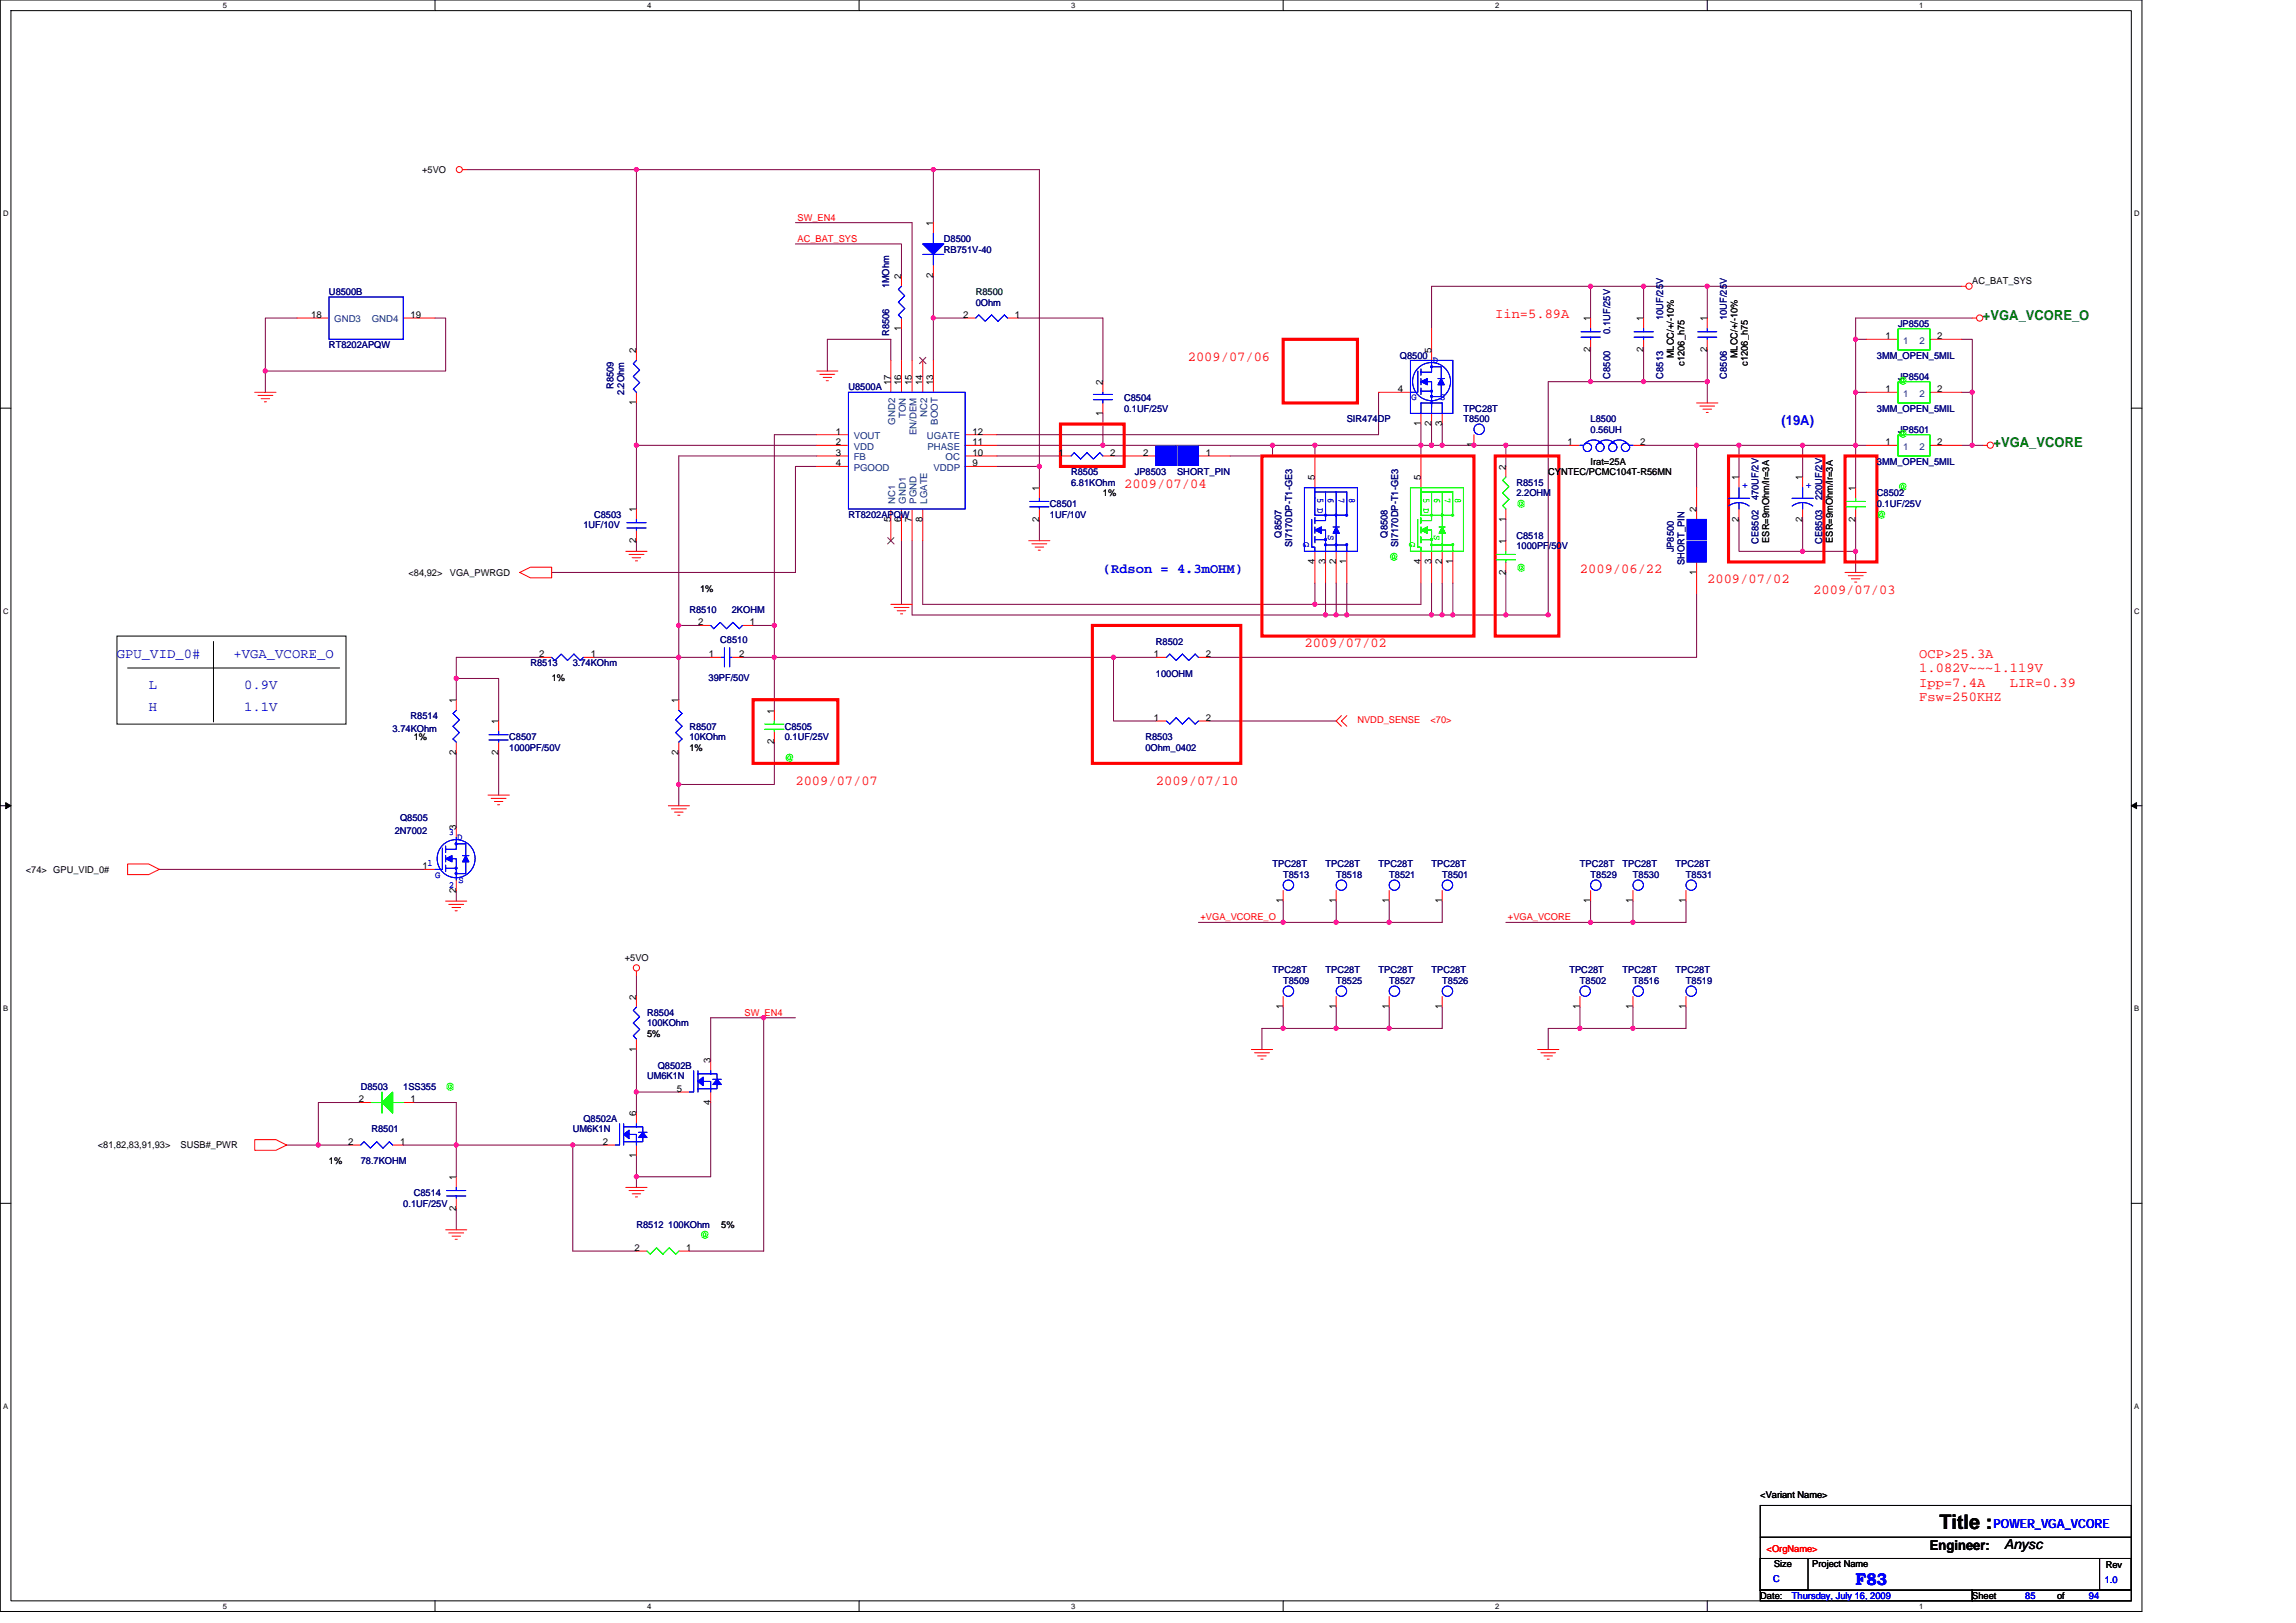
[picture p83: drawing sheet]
<svg xmlns="http://www.w3.org/2000/svg" width="297mm" height="210mm" viewBox="0 0 297 210" stroke-linecap="round" stroke-linejoin="round" font-family="sans-serif">
<defs><g id="words">
<text font-size="2.6" x="250.9" y="197.9">Title :</text>
<text font-size="2.2" fill="#00f" x="240.1" y="205">F83</text>
<g font-size="1.8" fill="#f00">
<text x="193.4" y="41.2">Iin=5.89A</text>
<text x="153.7" y="46.7">2009/07/06</text>
<text x="145.4" y="63.1">2009/07/04</text>
<text x="204.4" y="74.1">2009/06/22</text>
<text x="220.9" y="75.5">2009/07/02</text>
<text x="234.6" y="76.8">2009/07/03</text>
<text x="168.8" y="83.7">2009/07/02</text>
<text x="248.3" y="85.1">OCP&gt;25.3A</text>
<text x="248.3" y="87">1.082V~~~1.119V</text>
<text x="248.3" y="88.8">Ipp=7.4A</text>
<text x="260" y="88.8">LIR=0.39</text>
<text x="248.3" y="90.7">Fsw=250KHZ</text>
<text x="102.9" y="101.5">2009/07/07</text>
<text x="149.5" y="101.5">2009/07/10</text>
</g>
<g font-size="1.8" fill="#008000">
<text x="256.5" y="41.4">+VGA_VCORE_O</text>
<text x="257.9" y="57.9">+VGA_VCORE</text>
</g>
<g font-size="1.8" fill="#00f">
<text x="230.5" y="55">(19A)</text>
<text x="142.7" y="74.2">(Rdson = 4.3mOHM)</text>
<text x="15.1" y="85.1">GPU_VID_0#</text>
<text x="19.2" y="89.2">L</text>
<text x="30.2" y="85.1">+VGA_VCORE_O</text>
<text x="31.6" y="89.2">0.9V</text>
<text x="19.2" y="91.9">H</text>
<text x="31.6" y="91.9">1.1V</text>
</g>
<g font-size="1.8">
<text x="249.7" y="200.5">Engineer:</text>
<text x="259.3" y="200.5">Anysc</text>
</g>
<text font-size="1.6" fill="#00f" x="257.9" y="197.7">POWER_VGA_VCORE</text>
<g font-size="1.2">
<text x="54.6" y="22.4">+5VO</text>
<text x="120.7" y="29.2" transform="rotate(-90 120.7 29.2)">1</text>
<text x="120.7" y="35.9" transform="rotate(-90 120.7 35.9)">2</text>
<text x="40.3" y="41.1">18</text>
<text x="53.1" y="41.1">19</text>
<text x="116.6" y="36.1" transform="rotate(-90 116.6 36.1)">2</text>
<text x="124.6" y="41.1">2</text>
<text x="131.3" y="41.1">1</text>
<text x="205.8" y="41.6" transform="rotate(-90 205.8 41.6)">1</text>
<text x="212.6" y="41.6" transform="rotate(-90 212.6 41.6)">1</text>
<text x="220.8" y="41.6" transform="rotate(-90 220.8 41.6)">1</text>
<text x="255.2" y="36.8">AC_BAT_SYS</text>
<text x="82.3" y="45.7" transform="rotate(-90 82.3 45.7)">2</text>
<text x="116.6" y="42.8" transform="rotate(-90 116.6 42.8)">1</text>
<text x="185.2" y="45.7" transform="rotate(-90 185.2 45.7)">5</text>
<text x="205.8" y="45.6" transform="rotate(-90 205.8 45.6)">2</text>
<text x="212.6" y="45.6" transform="rotate(-90 212.6 45.6)">2</text>
<text x="216.5" y="46.4" transform="rotate(-90 216.5 46.4)">MLCC/+/-10%</text>
<text x="217.9" y="47.3" transform="rotate(-90 217.9 47.3)">c1206_h75</text>
<text x="220.8" y="45.6" transform="rotate(-90 220.8 45.6)">2</text>
<text x="224.8" y="46.4" transform="rotate(-90 224.8 46.4)">MLCC/+/-10%</text>
<text x="226.1" y="47.3" transform="rotate(-90 226.1 47.3)">c1206_h75</text>
<text x="243.9" y="43.9">1</text>
<text x="250.6" y="43.9">2</text>
<text x="82.3" y="52.4" transform="rotate(-90 82.3 52.4)">1</text>
<text x="115.2" y="49.8" transform="rotate(-90 115.2 49.8)">17</text>
<text x="116.6" y="49.8" transform="rotate(-90 116.6 49.8)">16</text>
<text x="118" y="49.8" transform="rotate(-90 118 49.8)">15</text>
<text x="119.4" y="49.8" transform="rotate(-90 119.4 49.8)">14</text>
<text x="120.7" y="49.8" transform="rotate(-90 120.7 49.8)">13</text>
<text x="142.7" y="53.8" transform="rotate(-90 142.7 53.8)">1</text>
<text x="142.7" y="49.8" transform="rotate(-90 142.7 49.8)">2</text>
<text x="180.8" y="50.7">4</text>
<text x="243.9" y="50.7">1</text>
<text x="250.6" y="50.7">2</text>
<text x="108.1" y="56.2">1</text>
<text x="108.1" y="57.6">2</text>
<text x="108.1" y="59">3</text>
<text x="125.8" y="56.2">12</text>
<text x="125.8" y="59">10</text>
<text x="125.8" y="57.6">11</text>
<text x="136.9" y="59">1</text>
<text x="143.6" y="59">2</text>
<text x="147.9" y="59">2</text>
<text x="156" y="59">1</text>
<text x="183.8" y="55.1" transform="rotate(-90 183.8 55.1)">1</text>
<text x="185.2" y="55.1" transform="rotate(-90 185.2 55.1)">2</text>
<text x="186.6" y="55.1" transform="rotate(-90 186.6 55.1)">3</text>
<text x="190.7" y="57.9" transform="rotate(-90 190.7 57.9)">1</text>
<text x="202.8" y="57.6">1</text>
<text x="212.2" y="57.6">2</text>
<text x="243.9" y="57.6">1</text>
<text x="250.6" y="57.6">2</text>
<text x="108.1" y="60.3">4</text>
<text x="125.8" y="60.3">9</text>
<text x="134.4" y="63.5" transform="rotate(-90 134.4 63.5)">1</text>
<text x="142.7" y="64.2">1%</text>
<text x="170.1" y="62.1" transform="rotate(-90 170.1 62.1)">5</text>
<text x="183.8" y="62.1" transform="rotate(-90 183.8 62.1)">5</text>
<text x="194.8" y="60.8" transform="rotate(-90 194.8 60.8)">2</text>
<text x="200.3" y="61.5">CYNTEC/PCMC104T-R56MN</text>
<text x="205.8" y="60.1">Irat=25A</text>
<text x="225" y="62.1" transform="rotate(-90 225 62.1)">1</text>
<text x="233.2" y="62.1" transform="rotate(-90 233.2 62.1)">1</text>
<text x="240" y="63.5" transform="rotate(-90 240 63.5)">1</text>
<text x="82.3" y="70.2" transform="rotate(-90 82.3 70.2)">2</text>
<text x="82.3" y="66.3" transform="rotate(-90 82.3 66.3)">1</text>
<text x="115.2" y="67.5" transform="rotate(-90 115.2 67.5)">5</text>
<text x="116.6" y="67.5" transform="rotate(-90 116.6 67.5)">6</text>
<text x="118" y="67.5" transform="rotate(-90 118 67.5)">7</text>
<text x="119.4" y="67.5" transform="rotate(-90 119.4 67.5)">8</text>
<text x="134.4" y="67.5" transform="rotate(-90 134.4 67.5)">2</text>
<text x="194.8" y="70.4" transform="rotate(-90 194.8 70.4)">1</text>
<text x="194.8" y="67.5" transform="rotate(-90 194.8 67.5)">1</text>
<text x="219.5" y="66.3" transform="rotate(-90 219.5 66.3)">2</text>
<text x="225" y="67.5" transform="rotate(-90 225 67.5)">2</text>
<text x="228.9" y="70.2" transform="rotate(-90 228.9 70.2)">ESR=9mOhm/Ir=3A</text>
<text x="233.2" y="67.5" transform="rotate(-90 233.2 67.5)">2</text>
<text x="237.1" y="70.2" transform="rotate(-90 237.1 70.2)">ESR=9mOhm/Ir=3A</text>
<text x="240" y="67.5" transform="rotate(-90 240 67.5)">2</text>
<text x="52.8" y="74.5">&lt;84,92&gt;</text>
<text x="58.2" y="74.5">VGA_PWRGD</text>
<text x="90.6" y="76.6">1%</text>
<text x="170.1" y="73" transform="rotate(-90 170.1 73)">4</text>
<text x="171.5" y="73" transform="rotate(-90 171.5 73)">3</text>
<text x="172.8" y="73" transform="rotate(-90 172.8 73)">2</text>
<text x="174.2" y="73" transform="rotate(-90 174.2 73)">1</text>
<text x="183.8" y="73" transform="rotate(-90 183.8 73)">4</text>
<text x="185.2" y="73" transform="rotate(-90 185.2 73)">3</text>
<text x="186.6" y="73" transform="rotate(-90 186.6 73)">2</text>
<text x="187.9" y="73" transform="rotate(-90 187.9 73)">1</text>
<text x="194.8" y="74.4" transform="rotate(-90 194.8 74.4)">2</text>
<text x="219.5" y="74.4" transform="rotate(-90 219.5 74.4)">1</text>
<text x="90.3" y="80.9">2</text>
<text x="97" y="80.9">1</text>
<text x="69.7" y="85">2</text>
<text x="71.4" y="88.1">1%</text>
<text x="76.4" y="85">1</text>
<text x="91.7" y="85">1</text>
<text x="95.6" y="85">2</text>
<text x="149.3" y="85">1</text>
<text x="156" y="85">2</text>
<text x="53.5" y="95.8">1%</text>
<text x="59" y="91" transform="rotate(-90 59 91)">1</text>
<text x="64.5" y="93.7" transform="rotate(-90 64.5 93.7)">1</text>
<text x="87.8" y="91" transform="rotate(-90 87.8 91)">1</text>
<text x="100.2" y="92.3" transform="rotate(-90 100.2 92.3)">1</text>
<text x="149.3" y="93.3">1</text>
<text x="156" y="93.3">2</text>
<text x="59" y="97.7" transform="rotate(-90 59 97.7)">2</text>
<text x="64.5" y="97.7" transform="rotate(-90 64.5 97.7)">2</text>
<text x="87.8" y="97.7" transform="rotate(-90 87.8 97.7)">2</text>
<text x="89.2" y="97.1">1%</text>
<text x="100.2" y="96.3" transform="rotate(-90 100.2 96.3)">2</text>
<text x="59" y="107.4" transform="rotate(-90 59 107.4)">3</text>
<text x="3.3" y="112.9">&lt;74&gt; GPU_VID_0#</text>
<text x="54.6" y="112.5">1</text>
<text x="59" y="115.5" transform="rotate(-90 59 115.5)">2</text>
<text x="166" y="116.9" transform="rotate(-90 166 116.9)">1</text>
<text x="172.8" y="116.9" transform="rotate(-90 172.8 116.9)">1</text>
<text x="179.7" y="116.9" transform="rotate(-90 179.7 116.9)">1</text>
<text x="186.6" y="116.9" transform="rotate(-90 186.6 116.9)">1</text>
<text x="205.8" y="116.9" transform="rotate(-90 205.8 116.9)">1</text>
<text x="211.2" y="116.9" transform="rotate(-90 211.2 116.9)">1</text>
<text x="218.1" y="116.9" transform="rotate(-90 218.1 116.9)">1</text>
<text x="80.8" y="124.3">+5VO</text>
<text x="82.3" y="129.3" transform="rotate(-90 82.3 129.3)">2</text>
<text x="166" y="130.6" transform="rotate(-90 166 130.6)">1</text>
<text x="172.8" y="130.6" transform="rotate(-90 172.8 130.6)">1</text>
<text x="179.7" y="130.6" transform="rotate(-90 179.7 130.6)">1</text>
<text x="186.6" y="130.6" transform="rotate(-90 186.6 130.6)">1</text>
<text x="204.4" y="130.6" transform="rotate(-90 204.4 130.6)">1</text>
<text x="211.2" y="130.6" transform="rotate(-90 211.2 130.6)">1</text>
<text x="218.1" y="130.6" transform="rotate(-90 218.1 130.6)">1</text>
<text x="82.3" y="136.1" transform="rotate(-90 82.3 136.1)">1</text>
<text x="83.7" y="134.2">5%</text>
<text x="91.9" y="137.6" transform="rotate(-90 91.9 137.6)">3</text>
<text x="46.4" y="142.6">2</text>
<text x="53.1" y="142.6">1</text>
<text x="87.6" y="141.3">5</text>
<text x="91.9" y="142.9" transform="rotate(-90 91.9 142.9)">4</text>
<text x="12.7" y="148.6">&lt;81,82,83,91,93&gt;</text>
<text x="23.4" y="148.6">SUSB#_PWR</text>
<text x="45" y="148.1">2</text>
<text x="51.7" y="148.1">1</text>
<text x="78" y="148.1">2</text>
<text x="82.3" y="149.8" transform="rotate(-90 82.3 149.8)">1</text>
<text x="82.3" y="144.4" transform="rotate(-90 82.3 144.4)">6</text>
<text x="42.6" y="150.6">1%</text>
<text x="59" y="152.7" transform="rotate(-90 59 152.7)">1</text>
<text x="59" y="156.7" transform="rotate(-90 59 156.7)">2</text>
<text x="82.1" y="161.8">2</text>
<text x="88.8" y="161.8">1</text>
<text x="93.3" y="158.9">5%</text>
<text x="227.7" y="193.8">&lt;Variant Name&gt;</text>
<text x="229.5" y="202.8">Size</text>
<text x="234.5" y="202.8">Project Name</text>
<text x="272.4" y="202.9">Rev</text>
<text x="227.7" y="206.9">Date:</text>
<text x="255.2" y="206.9">Sheet</text>
<text x="266.1" y="206.9">of</text>
</g>
<g font-size="1.2" fill="#f00">
<text x="103.2" y="28.5">SW_EN4</text>
<text x="103.2" y="31.3">AC_BAT_SYS</text>
<text x="175.6" y="93.6">NVDD_SENSE</text>
<text x="185.1" y="93.6">&lt;70&gt;</text>
<text x="155.3" y="119.1">+VGA_VCORE_O</text>
<text x="195.1" y="119.1">+VGA_VCORE</text>
<text x="96.3" y="131.4">SW_EN4</text>
<text x="228.6" y="200.8">&lt;OrgName&gt;</text>
</g>
<g font-size="1.2" fill="#000080">
<text x="122.1" y="31.3">D8500</text>
<text x="122.1" y="32.7">RB751V-40</text>
<text x="42.6" y="38.2">U8500B</text>
<text x="115" y="37.3" transform="rotate(-90 115 37.3)">1MOhm</text>
<text x="126.2" y="39.5">0Ohm</text>
<text x="215.2" y="41.4" transform="rotate(-90 215.2 41.4)">10UF/25V</text>
<text x="223.4" y="41.4" transform="rotate(-90 223.4 41.4)">10UF/25V</text>
<text x="42.6" y="45">RT8202APQW</text>
<text x="115" y="43.5" transform="rotate(-90 115 43.5)">R8506</text>
<text x="181.1" y="46.4">Q8500</text>
<text x="208.3" y="43.2" transform="rotate(-90 208.3 43.2)">0.1UF/25V</text>
<text x="242.8" y="46.4">3MM_OPEN_5MIL</text>
<text x="245.6" y="42.3">JP8505</text>
<text x="79.4" y="50.3" transform="rotate(-90 79.4 50.3)">R8509</text>
<text x="80.7" y="51.2" transform="rotate(-90 80.7 51.2)">2.2Ohm</text>
<text x="109.8" y="50.5">U8500A</text>
<text x="145.4" y="51.9">C8504</text>
<text x="145.4" y="53.3">0.1UF/25V</text>
<text x="189.3" y="53.3">TPC28T</text>
<text x="208.3" y="49" transform="rotate(-90 208.3 49)">C8500</text>
<text x="215.2" y="49" transform="rotate(-90 215.2 49)">C8513</text>
<text x="223.4" y="49" transform="rotate(-90 223.4 49)">C8506</text>
<text x="242.8" y="53.3">3MM_OPEN_5MIL</text>
<text x="245.6" y="49.1">JP8504</text>
<text x="174.2" y="54.6">SIR474DP</text>
<text x="189.3" y="54.6">T8500</text>
<text x="205.8" y="54.6">L8500</text>
<text x="205.8" y="56">0.56UH</text>
<text x="245.6" y="56">JP8501</text>
<text x="135.8" y="65.6">C8501</text>
<text x="138.6" y="61.5">R8505</text>
<text x="138.6" y="62.8">6.81KOhm</text>
<text x="146.8" y="61.5">JP8503</text>
<text x="152.3" y="61.5">SHORT_PIN</text>
<text x="196.2" y="62.8">R8515</text>
<text x="196.2" y="64.2">2.2OHM</text>
<text x="227.5" y="64.8" transform="rotate(-90 227.5 64.8)">470UF/2V</text>
<text x="235.7" y="64.8" transform="rotate(-90 235.7 64.8)">220UF/2V</text>
<text x="242.8" y="60.1">3MM_OPEN_5MIL</text>
<text x="242.8" y="64.2">C8502</text>
<text x="242.8" y="65.6">0.1UF/25V</text>
<text x="75.5" y="68.3">1UF/10V</text>
<text x="76.9" y="67">C8503</text>
<text x="109.8" y="67">RT8202APQW</text>
<text x="135.8" y="67">1UF/10V</text>
<text x="165.8" y="69.6" transform="rotate(-90 165.8 69.6)">Q8507</text>
<text x="167.1" y="70.8" transform="rotate(-90 167.1 70.8)">SI7170DP-T1-GE3</text>
<text x="179.5" y="69.6" transform="rotate(-90 179.5 69.6)">Q8508</text>
<text x="180.9" y="70.8" transform="rotate(-90 180.9 70.8)">SI7170DP-T1-GE3</text>
<text x="196.2" y="69.7">C8518</text>
<text x="196.2" y="71.1">1000PF/50V</text>
<text x="216.5" y="71.5" transform="rotate(-90 216.5 71.5)">JP8500</text>
<text x="227.5" y="70.4" transform="rotate(-90 227.5 70.4)">CE8502</text>
<text x="235.7" y="70.4" transform="rotate(-90 235.7 70.4)">CE8503</text>
<text x="217.9" y="73.1" transform="rotate(-90 217.9 73.1)">SHORT_PIN</text>
<text x="89.2" y="79.3">R8510</text>
<text x="93.2" y="83.1">C8510</text>
<text x="94.7" y="79.3">2KOHM</text>
<text x="149.5" y="83.4">R8502</text>
<text x="68.6" y="86.2">R8513</text>
<text x="74.1" y="86.2">3.74KOhm</text>
<text x="91.7" y="88.1">39PF/50V</text>
<text x="149.5" y="87.5">100OHM</text>
<text x="50.8" y="94.7">3.74KOhm</text>
<text x="53.1" y="93">R8514</text>
<text x="65.9" y="95.8">C8507</text>
<text x="89.2" y="94.4">R8507</text>
<text x="89.2" y="95.8">10KOhm</text>
<text x="101.5" y="94.4">C8505</text>
<text x="101.5" y="95.8">0.1UF/25V</text>
<text x="148.2" y="95.8">R8503</text>
<text x="65.9" y="97.1">1000PF/50V</text>
<text x="148.2" y="97.1">0Ohm_0402</text>
<text x="51.1" y="107.8">2N7002</text>
<text x="51.7" y="106.2">Q8505</text>
<text x="164.6" y="112.2">TPC28T</text>
<text x="166" y="113.6">T8513</text>
<text x="171.5" y="112.2">TPC28T</text>
<text x="172.9" y="113.6">T8518</text>
<text x="178.3" y="112.2">TPC28T</text>
<text x="179.7" y="113.6">T8521</text>
<text x="185.2" y="112.2">TPC28T</text>
<text x="186.6" y="113.6">T8501</text>
<text x="204.4" y="112.2">TPC28T</text>
<text x="205.8" y="113.6">T8529</text>
<text x="209.9" y="112.2">TPC28T</text>
<text x="211.3" y="113.6">T8530</text>
<text x="216.8" y="112.2">TPC28T</text>
<text x="218.1" y="113.6">T8531</text>
<text x="164.6" y="125.9">TPC28T</text>
<text x="171.5" y="125.9">TPC28T</text>
<text x="178.3" y="125.9">TPC28T</text>
<text x="185.2" y="125.9">TPC28T</text>
<text x="203" y="125.9">TPC28T</text>
<text x="209.9" y="125.9">TPC28T</text>
<text x="216.8" y="125.9">TPC28T</text>
<text x="83.7" y="131.4">R8504</text>
<text x="166" y="127.3">T8509</text>
<text x="172.9" y="127.3">T8525</text>
<text x="179.7" y="127.3">T8527</text>
<text x="186.6" y="127.3">T8526</text>
<text x="204.4" y="127.3">T8502</text>
<text x="211.3" y="127.3">T8516</text>
<text x="218.1" y="127.3">T8519</text>
<text x="83.7" y="132.8">100KOhm</text>
<text x="46.7" y="141">D8503</text>
<text x="52.2" y="141">1SS355</text>
<text x="83.7" y="139.7">UM6K1N</text>
<text x="85.1" y="138.3">Q8502B</text>
<text x="48" y="146.5">R8501</text>
<text x="74.1" y="146.5">UM6K1N</text>
<text x="75.5" y="145.1">Q8502A</text>
<text x="46.7" y="150.6">78.7KOHM</text>
<text x="53.5" y="154.7">C8514</text>
<text x="52.2" y="156.1">0.1UF/25V</text>
<text x="82.3" y="158.9">R8512 100KOhm</text>
</g>
<g font-size="1.2" fill="#004080">
<text x="43.2" y="41.7">GND3</text>
<text x="48.1" y="41.7">GND4</text>
<text x="246.2" y="44.5">1</text>
<text x="248.3" y="44.5">2</text>
<text x="119.9" y="54" transform="rotate(-90 119.9 54)">NC2</text>
<text x="246.2" y="51.3">1</text>
<text x="248.3" y="51.3">2</text>
<text x="110.4" y="56.8">VOUT</text>
<text x="110.4" y="58.2">VDD</text>
<text x="110.4" y="59.6">FB</text>
<text x="115.8" y="54.9" transform="rotate(-90 115.8 54.9)">GND2</text>
<text x="117.2" y="54.1" transform="rotate(-90 117.2 54.1)">TON</text>
<text x="118.6" y="56.3" transform="rotate(-90 118.6 56.3)">EN/DEM</text>
<text x="119.9" y="56.8">UGATE</text>
<text x="120" y="58.2">PHASE</text>
<text x="121.3" y="55" transform="rotate(-90 121.3 55)">BOOT</text>
<text x="122.3" y="59.6">OC</text>
<text x="246.2" y="58.2">1</text>
<text x="248.3" y="58.2">2</text>
<text x="110.4" y="60.9">PGOOD</text>
<text x="115.8" y="65.2" transform="rotate(-90 115.8 65.2)">NC1</text>
<text x="117.2" y="65.2" transform="rotate(-90 117.2 65.2)">GND1</text>
<text x="118.6" y="65.2" transform="rotate(-90 118.6 65.2)">PGND</text>
<text x="119.9" y="65.2" transform="rotate(-90 119.9 65.2)">LGATE</text>
<text x="120.8" y="60.9">VDDP</text>
</g>
<text font-size="1.2" fill="#004040" x="126.2" y="38.2">R8500</text>
<g font-size="1.2" fill="#00f">
<text x="185.4" y="46.9">D</text>
<text x="182.6" y="51.7">G</text>
<text x="186.3" y="51.7">S</text>
<text x="170.4" y="64.5" transform="rotate(90 170.4 64.5)">5 D</text>
<text x="171.8" y="64.5" transform="rotate(90 171.8 64.5)">6</text>
<text x="173.2" y="64.5" transform="rotate(90 173.2 64.5)">7</text>
<text x="174.6" y="64.5" transform="rotate(90 174.6 64.5)">8</text>
<text x="225.4" y="63.1">+</text>
<text x="233.6" y="63.1">+</text>
<text x="168.7" y="70.1" transform="rotate(90 168.7 70.1)">G</text>
<text x="171.8" y="69.3" transform="rotate(90 171.8 69.3)">S</text>
<text x="58.1" y="108">3</text>
<text x="55.3" y="112.1">1</text>
<text x="56.3" y="113.6">G</text>
<text x="59.2" y="108.6">D</text>
<text x="58.1" y="114.8">2</text>
<text x="59.3" y="114.3">S</text>
<text x="229.4" y="204.7">C</text>
<text x="231.8" y="206.9">Thursday, July 16, 2009</text>
<text x="262" y="206.9">85</text>
<text x="270.3" y="206.9">94</text>
<text x="272.3" y="204.8">1.0</text>
</g>
<g font-size="1.2" fill="#0f0">
<text x="245.6" y="49.7">@</text>
<text x="245.6" y="56.5">@</text>
<text x="184.1" y="64.5" transform="rotate(90 184.1 64.5)">5 D</text>
<text x="185.5" y="64.5" transform="rotate(90 185.5 64.5)">6</text>
<text x="186.9" y="64.5" transform="rotate(90 186.9 64.5)">7</text>
<text x="188.3" y="64.5" transform="rotate(90 188.3 64.5)">8</text>
<text x="196.2" y="65.6">@</text>
<text x="245.6" y="63.4">@</text>
<text x="182.4" y="70.1" transform="rotate(90 182.4 70.1)">G</text>
<text x="185.5" y="69.3" transform="rotate(90 185.5 69.3)">S</text>
<text x="242.8" y="67">@</text>
<text x="179.7" y="72.5">@</text>
<text x="196.2" y="73.8">@</text>
<text x="101.5" y="98.5">@</text>
<text x="57.7" y="141">@</text>
<text x="90.6" y="160.2">@</text>
</g>
<g font-size="1">
<text x="28.8" y="1">5</text>
<text x="83.7" y="1">4</text>
<text x="138.6" y="1">3</text>
<text x="193.4" y="1">2</text>
<text x="248.3" y="1">1</text>
<text x=".4" y="28">D</text>
<text x="276.1" y="28">D</text>
<text x=".4" y="79.4">C</text>
<text x="276.1" y="79.4">C</text>
<text x=".4" y="130.9">B</text>
<text x="276.1" y="130.9">B</text>
<text x=".4" y="182.3">A</text>
<text x="276.1" y="182.3">A</text>
<text x="28.8" y="208.2">5</text>
<text x="83.7" y="208.2">4</text>
<text x="138.6" y="208.2">3</text>
<text x="193.4" y="208.2">2</text>
<text x="248.3" y="208.2">1</text>
</g>
</g></defs>
<path d="M0 0h277.1v208.5h-277.1zM1.4 1.4h274.3v205.7h-274.3z" fill="none" stroke="#000" stroke-width=".13"/>
<g fill="#fff">
<path d="M28.8 .1h.6v1.1h-.6z"/>
<path d="M28.8 207.3h.6v1.1h-.6z"/>
</g>
<path d="M56.3 0v1.4M56.3 207.1v1.4" fill="none" stroke="#000" stroke-width=".13"/>
<g fill="#fff">
<path d="M83.7 .1h.6v1.1h-.6z"/>
<path d="M83.7 207.3h.6v1.1h-.6z"/>
</g>
<path d="M111.1 0v1.4M111.1 207.1v1.4" fill="none" stroke="#000" stroke-width=".13"/>
<g fill="#fff">
<path d="M138.6 .1h.5v1.1h-.5z"/>
<path d="M138.6 207.3h.5v1.1h-.5z"/>
</g>
<path d="M166 0v1.4M166 207.1v1.4" fill="none" stroke="#000" stroke-width=".13"/>
<g fill="#fff">
<path d="M193.4 .1h.6v1.1h-.6z"/>
<path d="M193.4 207.3h.6v1.1h-.6z"/>
</g>
<path d="M220.9 0v1.4M220.9 207.1v1.4" fill="none" stroke="#000" stroke-width=".13"/>
<g fill="#fff">
<path d="M248.3 .1h.6v1.1h-.6z"/>
<path d="M248.3 207.3h.6v1.1h-.6z"/>
<path d="M.4 27.1h.7v1.1h-.7z"/>
<path d="M276.1 27.1h.7v1.1h-.7z"/>
<path d="M.4 78.5h.7v1.1h-.7z"/>
<path d="M276.1 78.5h.7v1.1h-.7z"/>
</g>
<path d="M0 52.8h1.4M275.7 52.8h1.4" fill="none" stroke="#000" stroke-width=".13"/>
<g fill="#fff">
<path d="M.4 130h.7v1.1h-.7z"/>
<path d="M276.1 130h.7v1.1h-.7z"/>
</g>
<path d="M0 104.2h1.4M275.7 104.2h1.4" fill="none" stroke="#000" stroke-width=".13"/>
<path d="M.7 103.8l.7 .4-.7 .4zM275.7 104.2l.7-.4v.8z" fill="#000" stroke="#000" stroke-width=".13"/>
<g fill="#fff">
<path d="M.4 181.4h.7v1.1h-.7z"/>
<path d="M276.1 181.4h.7v1.1h-.7z"/>
</g>
<path d="M15.1 82.3h29.7v11.4h-29.7zM16.5 86.4h27.4M27.6 83v10.4M0 155.7h1.4M275.7 155.7h1.4M227.7 194.8h48v10.9h-48zM227.7 198.9h48M227.7 201.6h6.2v4.1h-6.2zM227.7 205.7h27.5v1.4h-27.5zM234 201.6h37.6M255.2 205.7h20.5v1.4h-20.5zM271.6 201.6h4.1v4.1h-4.1z" fill="none" stroke="#000" stroke-width=".13"/>
<g fill="none" stroke="#800040" stroke-width=".13">
<path d="M60.4 21.9h21.9M82.3 21.9h38.5M82.3 21.9v23.4M102.9 31.6h13.7v4.1M102.9 28.8h15.1v17.8M120.8 35.7v5.4h4.1M120.8 21.9v6.9M120.8 21.9h13.7v38.4M205.8 37h-20.6v5.5M205.8 37v4.1M205.8 37h6.8v4.1M212.6 37h8.3v4.1"/>
<path d="M220.9 37h32.9M34.3 48v2.8M38.5 41.1h-4.2v6.9M56.3 41.1h1.4v6.9h-23.4M82.3 57.6h23.4M82.3 52.1v5.5M82.3 57.6v8.2M105.7 56.2h-5.5v24.7M105.7 59h-17.9v21.9M115.2 46.6v-2.7h-8.2v4.1M116.6 42.5v4.1M120.8 41.1v5.5"/>
<path d="M129 57.6h13.7M129 59h8.2M131.7 41.1h11v8.3M142.7 57.6h21.9v1.4h-5.5M142.7 53.5v4.1M144.1 59h1.3M164.6 57.6h5.5M170.1 57.6v1.4M170.1 57.6h13.7M178.3 50.8v5.4h-49.3M183.8 57.6h1.4M183.8 54.9v2.7"/>
<path d="M183.8 57.6v1.4M185.2 54.9v2.7M185.2 57.6h1.4M186.6 54.9v2.7M186.6 57.6h8.2M194.8 57.6h8.2M194.8 57.6v2.7M205.8 49.4h-5.5v30.2h-5.5M205.8 45.3v4.1M205.8 49.4h6.8M212.6 49.4h8.3M212.6 45.3v4.1"/>
<path d="M212.6 57.6h6.9M219.5 57.6h5.5M219.5 57.6v5.5M220.9 49.4v2.7M220.9 45.3v4.1M225 57.6v4.1M225 57.6h8.2M233.2 57.6h6.9M233.2 57.6v4.1M240.1 57.6v5.5M240.1 43.9v6.9M240.1 50.8v6.8"/>
<path d="M240.1 57.6h1.3M240.1 50.8h1.3M240.1 43.9h1.3M253.8 43.9h1.4v6.9M253.8 57.6h1.4M253.8 50.8h1.4M255.2 57.6h1.3M255.2 50.8v6.8M255.2 41.1h-15.1v2.8M82.3 70v1.3M105.7 60.3h-2.8v13.8h-31.5M116.6 70v8.2"/>
<path d="M118 70v9.6h53.5M119.4 70v8.2h50.7M129 60.3h5.5M134.5 60.3v2.8M134.5 67.2v2.8M170.1 75.4v2.8M171.5 79.6h1.4M171.5 75.4v4.2M172.9 79.6h1.3M172.9 75.4v4.2M174.2 79.6h11M174.2 75.4v4.2"/>
<path d="M183.8 75.4v2.8h-13.7M185.2 75.4v4.2M185.2 79.6h1.4M186.6 75.4v4.2M186.6 79.6h1.4M188 79.6h6.8M188 75.4v4.2M194.8 74.1v5.5M194.8 67.2v2.8M219.5 76.8v8.2h-63.1M225 67.2v4.1h8.2M233.2 67.2v4.1"/>
<path d="M233.2 71.3h6.9M240.1 67.2v4.1M240.1 71.3v2.8M59 97.4v9.6M59 87.8h5.5v5.5M59 87.8v2.7M64.5 97.4v5.5M70 85h-11v2.8M76.9 85h10.9v5.5M87.8 97.4v4.1M87.8 80.9v4.1h4.1M87.8 80.9h2.8"/>
<path d="M96.1 85h4.1M97.4 80.9h2.8M100.2 80.9v4.1M100.2 85h43.9v8.3h5.4M100.2 85v6.9M100.2 96v5.5h-12.4M144.1 85h5.4M156.4 93.3h16.5M20.6 112.5h34.3M59 115.2v1.4M87.8 101.5v2.7M155 119.3h11"/>
<path d="M166 116.6v2.7M166 119.3h6.9M172.9 116.6v2.7M172.9 119.3h6.8M179.7 116.6v2.7M186.6 116.6v2.7h-6.9M194.8 119.3h11M205.8 116.6v2.7M205.8 119.3h5.5M211.3 116.6v2.7M218.1 116.6v2.7h-6.8M82.3 135.8v5.5"/>
<path d="M82.3 126.2v2.7M98.8 131.7h-6.9v5.5M98.8 131.7h4.1M98.8 131.7v30.2h-9.6M166 130.3v2.8M166 133.1h6.9M166 133.1h-2.7v2.7M172.9 130.3v2.8M172.9 133.1h6.8M179.7 130.3v2.8M186.6 130.3v2.8h-6.9M204.4 133.1h-4.1v2.7"/>
<path d="M204.4 130.3v2.8M204.4 133.1h6.9M211.3 130.3v2.8M218.1 130.3v2.8h-6.8M37.1 148.1h4.1M41.2 148.1h4.1M46.7 142.6h-5.5v5.5M52.2 148.1h6.8M53.5 142.6h5.5v5.5M59 148.1v4.2M59 156.4v2.7M59 148.1h15.1"/>
<path d="M74.1 148.1h4.1M74.1 148.1v13.8h8.2M82.3 141.3h5.5M82.3 141.3v2.7M82.3 152.3v1.3M82.3 149.5v2.8M91.9 142.6v9.7h-9.6"/>
</g>
<g fill="#f0f" stroke="#f0f" stroke-width=".13">
<circle cx="179.7" cy="119.3" r=".27"/>
<circle cx="166" cy="119.3" r=".27"/>
<circle cx="179.7" cy="133" r=".27"/>
<circle cx="166" cy="133" r=".27"/>
<circle cx="211.2" cy="133" r=".27"/>
<circle cx="120.7" cy="41.1" r=".27"/>
<circle cx="185.2" cy="57.6" r=".27"/>
<circle cx="183.8" cy="57.6" r=".27"/>
<circle cx="212.6" cy="49.4" r=".27"/>
<circle cx="205.8" cy="37" r=".27"/>
<circle cx="59" cy="148.1" r=".27"/>
<circle cx="120.7" cy="21.9" r=".27"/>
<circle cx="82.3" cy="21.9" r=".27"/>
<circle cx="240.1" cy="71.3" r=".27"/>
<circle cx="200.3" cy="79.6" r=".27"/>
<circle cx="212.6" cy="37" r=".27"/>
<circle cx="74.1" cy="148.1" r=".27"/>
<circle cx="225" cy="57.6" r=".27"/>
<circle cx="205.8" cy="49.4" r=".27"/>
<circle cx="233.2" cy="57.6" r=".27"/>
<circle cx="240.1" cy="57.6" r=".27"/>
<circle cx="255.1" cy="57.6" r=".27"/>
<circle cx="255.1" cy="50.7" r=".27"/>
<circle cx="240.1" cy="50.7" r=".27"/>
<circle cx="220.9" cy="37" r=".27"/>
<circle cx="220.9" cy="49.4" r=".27"/>
<circle cx="134.5" cy="60.3" r=".27"/>
<circle cx="82.3" cy="57.6" r=".27"/>
<circle cx="87.8" cy="80.9" r=".27"/>
<circle cx="82.3" cy="141.3" r=".27"/>
<circle cx="82.3" cy="152.2" r=".27"/>
<circle cx="172.9" cy="119.3" r=".27"/>
<circle cx="204.4" cy="133" r=".27"/>
<circle cx="172.9" cy="133" r=".27"/>
<circle cx="233.2" cy="71.3" r=".27"/>
<circle cx="240.1" cy="43.9" r=".27"/>
<circle cx="87.8" cy="85" r=".27"/>
<circle cx="98.8" cy="131.7" r=".27"/>
<circle cx="205.8" cy="119.3" r=".27"/>
<circle cx="211.2" cy="119.3" r=".27"/>
<circle cx="186.6" cy="57.6" r=".27"/>
<circle cx="41.2" cy="148.1" r=".27"/>
<circle cx="194.8" cy="57.6" r=".27"/>
<circle cx="100.2" cy="80.9" r=".27"/>
<circle cx="170.1" cy="78.2" r=".27"/>
<circle cx="100.2" cy="85" r=".27"/>
<circle cx="87.8" cy="101.5" r=".27"/>
<circle cx="194.8" cy="79.6" r=".27"/>
<circle cx="59" cy="87.8" r=".27"/>
<circle cx="34.3" cy="48" r=".27"/>
<circle cx="190.7" cy="57.6" r=".27"/>
<circle cx="164.6" cy="57.6" r=".27"/>
<circle cx="142.7" cy="57.6" r=".27"/>
<circle cx="170.1" cy="57.6" r=".27"/>
<circle cx="172.9" cy="79.6" r=".27"/>
<circle cx="171.5" cy="79.6" r=".27"/>
<circle cx="174.2" cy="79.6" r=".27"/>
<circle cx="186.6" cy="79.6" r=".27"/>
<circle cx="185.2" cy="79.6" r=".27"/>
<circle cx="187.9" cy="79.6" r=".27"/>
<circle cx="219.5" cy="57.6" r=".27"/>
<circle cx="144" cy="85" r=".27"/>
</g>
<g fill="none" stroke="#f00" stroke-width=".13">
<path d="M59.8 21.9h.6M116.6 35.7v1.3M120.8 28.8v1.4M120.8 34.3v1.4M253.8 37h.5M33 50.8h2.7M33.4 51.2h1.9M33.8 51.6h1.1M34.2 52h.3M38.5 41.1h4.1M52.2 41.1h4.1M82.3 45.3v1.3"/>
<path d="M82.3 50.8v1.3M105.7 56.2h4.1M105.7 57.6h4.1M105.7 59h4.1M105.7 48h2.7M106.1 48.4h1.9M106.5 48.8h1.1M106.9 49.3h.3M115.2 46.6v4.2M116.6 41.1v1.4M116.6 46.6v4.2M118 46.6v4.2"/>
<path d="M119.4 46.6v4.2M120.8 46.6v4.2M124.9 41.1h1.3M124.9 56.2h4.1M124.9 57.6h4.1M124.9 59h4.1M130.3 41.1h1.4M137.2 59h1.4M142.7 59h1.4M142.7 49.4v1.4M142.7 52.1v1.4M145.4 59h4.1"/>
<path d="M155 59h4.1M170.1 59v4.1M178.3 50.8h4.2M183.8 53.5v1.4M183.8 59v4.1M185.2 42.5v4.1M185.2 53.5v1.4M186.6 53.5v1.4M190.7 56.2v1.4M203 57.6h1.4M205.8 41.1v1.4M205.8 43.9v1.4"/>
<path d="M211.3 57.6h1.3M212.6 41.1v1.4M212.6 43.9v1.4M219.5 52.1h2.7M219.9 52.5h1.9M220.3 52.9h1.1M220.7 53.4h.3M220.9 41.1v1.4M220.9 43.9v1.4M241.4 57.6h4.2M241.4 50.8h4.2M241.4 43.9h4.2"/>
<path d="M249.7 57.6h4.1M249.7 50.8h4.1M249.7 43.9h4.1M255.2 41.1h.5M256.5 57.6h.6M67.2 74.1l1.4-.7h2.8v1.4h-2.8zM81 71.3h2.7M81.4 71.7h1.9M81.8 72.2h1.1M82.2 72.6h.3M82.3 65.8v1.4M82.3 68.6v1.4"/>
<path d="M105.7 60.3h4.1M115.2 65.8v4.2M115.2 78.2h2.8M115.7 78.6h1.9M116.1 79h1.1M116.5 79.4h.3M116.6 65.8v4.2M118 65.8v4.2M119.4 65.8v4.2M124.9 60.3h4.1M133.1 70h2.7M133.5 70.4h1.9"/>
<path d="M133.9 70.8h1.1M134.3 71.2h.3M134.5 63.1v1.4M134.5 65.8v1.4M170.1 71.3v4.1M171.5 71.3v4.1M172.9 71.3v4.1M174.2 71.3v4.1M183.8 71.3v4.1M185.2 71.3v4.1M186.6 71.3v4.1M188 71.3v4.1"/>
<path d="M194.8 60.3v1.4M194.8 65.8v1.4M194.8 70v1.3M194.8 72.7v1.4M219.5 63.1v4.1M219.5 72.7v4.1M225 61.7v1.4M225 65.8v1.4M233.2 61.7v1.4M233.2 65.8v1.4M238.7 74.1h2.7M239.1 74.5h1.9"/>
<path d="M239.5 74.9h1.1M239.9 75.3h.3M240.1 63.1v1.4M240.1 65.8v1.4M59 90.5v1.4M59 96v1.4M64.5 93.3v1.3M64.5 96v1.4M70 85h1.4M75.5 85h1.4M87.8 90.5v1.4M87.8 96v1.4"/>
<path d="M90.6 80.9h1.3M91.9 85h1.4M94.7 85h1.4M96.1 80.9h1.3M100.2 91.9v1.4M100.2 94.6v1.4M149.5 85h1.4M149.5 93.3h1.4M155 85h1.4M155 93.3h1.4M173.5 92.6l-.6 .7 .6 .7M174.2 92.6l-.7 .7 .7 .7"/>
<path d="M16.5 111.8h2.7l1.4 .7-1.4 .7h-2.7zM54.9 112.5h1.4M57.7 116.6h2.7M58.1 117h1.9M58.5 117.4h1.1M58.9 117.8h.3M59 107v1.4M59 113.9v1.3M63.1 102.9h2.8M63.5 103.3h2M64 103.7h1.1M64.4 104.1h.2"/>
<path d="M86.5 104.2h2.7M86.9 104.6h1.9M87.3 105.1h1.1M87.7 105.5h.3M166 115.2v1.4M172.9 115.2v1.4M179.7 115.2v1.4M186.6 115.2v1.4M205.8 115.2v1.4M211.3 115.2v1.4M218.1 115.2v1.4M82.3 128.9v1.4"/>
<path d="M82.3 134.4v1.4M82.3 125.6v.6M91.9 137.2v1.3M161.9 135.8h2.7M162.3 136.2h1.9M162.7 136.6h1.1M163.1 137h.3M166 128.9v1.4M172.9 128.9v1.4M179.7 128.9v1.4M186.6 128.9v1.4M198.9 135.8h2.8"/>
<path d="M199.3 136.2h1.9M199.7 136.6h1.1M200.2 137h.2M204.4 128.9v1.4M211.3 128.9v1.4M218.1 128.9v1.4M33 147.4h2.7l1.4 .7-1.4 .7h-2.7zM45.3 148.1h1.4M46.7 142.6h1.3M50.8 148.1h1.4M52.2 142.6h1.3M57.7 159.1h2.7"/>
<path d="M58.1 159.5h1.9M58.5 159.9h1.1M59 152.3v1.3M59 155v1.4M78.2 148.1h1.4M81 153.6h2.7M81.4 154h1.9M81.8 154.5h1.1M82.2 154.9h.3M82.3 144v1.4M82.3 148.1v1.4M87.8 141.3h1.4"/>
<path d="M91.9 141.3v1.3M58.9 160.3h.3M82.3 161.9h1.4M87.8 161.9h1.4"/>
<circle cx="59.4" cy="21.9" r=".39"/>
<circle cx="254.7" cy="37" r=".4"/>
<circle cx="256.1" cy="41.1" r=".4"/>
<circle cx="257.5" cy="57.6" r=".4"/>
<circle cx="82.3" cy="125.2" r=".4"/>
</g>
<path d="M137.2 54.9h8.2v5.4h-8.2zM163.3 59h27.4v23.3h-27.4zM166 43.9h9.6v8.2h-9.6zM193.4 59h8.3v23.3h-8.3zM223.6 59h12.4v13.7h-12.4zM238.7 59h4.1v13.7h-4.1zM97.4 90.5h11v8.3h-11zM141.3 80.9h19.2v17.9h-19.2z" fill="none" stroke="#f00" stroke-width=".4"/>
<g fill="none" stroke="#00f" stroke-width=".13">
<path d="M42.6 38.4h9.6v5.5h-9.6zM116.6 37l-.4 .4 .8 .9-.8 .8 .8 .8-.8 .8 .4 .4M119.4 32.9h2.7M120.8 30.2v1.4M120.8 32.9v1.4M82.3 46.6l-.4 .5 .9 .8-.9 .8 .9 .8-.9 .8 .4 .5M109.8 50.8h15.1v15h-15.1zM130.3 41.1l-.4-.4-.8 .9-.8-.9-.8 .9-.9-.9-.4 .4M138.6 59l.4-.4 .8 .8 .8-.8 .9 .8 .8-.8 .4 .4M141.5 51.7h2.4M141.5 51h2.4M142.7 51.7v.4"/>
<path d="M142.7 50.8v.2M182.5 46.6h5.5v6.9h-5.5zM183.4 48v2.8h-.9M183.8 49v.8M183.8 47.7v.9M183.8 50.2v.8M183.8 50.6h1.4v1.5M183.8 49.4h1.4v1.2M185.2 51.9v.8M185.2 52.1h-1.4v1.4M185.2 52.1h1.4v1.4M185.2 52.1v1.4"/>
<path d="M185.2 46.6v1.6h-1.4M185.2 47.5h1.3v3.8h-1.3M186 49h.9M204.4 57.6h.4M204.6 42.9h2.4M204.6 43.6h2.4M205.8 42.5v.4M205.8 43.6v.3M207.4 57.5a1.52 1.52 0 0 0-2.4 0M209 57.5a1.52 1.52 0 0 0-2.4 0M210.6 57.5a1.52 1.52 0 0 0-2.3 0M210.7 57.6h.6"/>
<path d="M211.4 42.9h2.5M211.4 43.6h2.5M212.6 42.5v.4M212.6 43.6v.3M219.6 42.9h2.5M219.6 43.6h2.5M220.9 42.5v.4M220.9 43.6v.3M81.1 67.6h2.5M81.1 68.3h2.5M82.3 67.2v.4M82.3 68.3v.3"/>
<path d="M133.2 64.9h2.5M133.2 65.6h2.5M134.5 64.5v.4M134.5 65.6v.2M168.8 63.1h6.8v8.2h-6.8zM169.7 67.2v3.6h.4v.5M170.1 63.1v3.6h1.4M170.1 63.6h4.1v3.1h-1.3M170.1 66.9v.9M170.1 68.6h1.4v1.2M170.1 69.4v.8M170.1 68.2v.8"/>
<path d="M170.1 69.8h1.4M170.9 68.2v.8M171.5 66.7h1.4M171.5 69.8v1.5M171.5 66.7v.7h-1.4M171.5 70.5h1.4M171.5 63.6v3.1M172.5 68.2h.8M172.9 66.7v3.8M172.9 70.5v.8M172.9 70.5h1.3M172.9 63.6v3.1"/>
<path d="M174.2 70.4v.9M223.6 64.5h2.8M225 65v.8M225 63.1v1.4M226.3 65.5a2.14 2.14 0 0 0-1.4-.5h.1a2.14 2.14 0 0 0-1.4 .5M231.8 64.5h2.8M233.2 65v.8M233.2 63.1v1.4M234.5 65.5a2.14 2.14 0 0 0-1.3-.5 2.15 2.15 0 0 0-1.3 .5M59 91.9l-.4 .4 .8 .8-.8 .9 .8 .8-.8 .8 .4 .4M63.3 95.1h2.4M63.3 95.7h2.4"/>
<path d="M64.5 94.6v.5M64.5 95.7v.3M71.4 85l.4 .4 .8-.8 .8 .8 .8-.8 .9 .8 .4-.4M87.8 91.9l.4 .4-.8 .8 .8 .9-.8 .8 .8 .8-.4 .4M91.9 80.9l.4 .4 .9-.8 .8 .8 .8-.8 .8 .8 .5-.4M93.3 85h.4M93.7 83.8v2.5M94.4 83.8v2.5M94.4 85h.3M150.9 85l.4-.4 .9 .8 .8-.8 .8 .8 .8-.8 .4 .4M150.9 93.3l.4 .4 .9-.8 .8 .8 .8-.8 .8 .8 .4-.4M57.2 109.7v2.8h-.9"/>
<path d="M57.7 110.7v.8M57.7 109.5v.8M57.7 111.9v.9M57.7 112.3h1.3v1.6M57.7 111.1h1.3v1.2M59 109.2h1.3v3.8h-1.3M59 108.4v1.5h-1.3M59.8 110.7h.9M82.3 130.3l-.4 .4 .9 .9-.9 .8 .9 .8-.9 .8 .4 .4M89.7 138.5v2.8h-.5M90.3 138.5v2.8M90.3 138.9h1.6"/>
<path d="M91 139.9h.9v1.4M91.9 138.5v.4M91.9 138.9h.9v.7M92.2 139.6h1.1M46.7 148.1l.4-.4 .8 .8 .8-.8 .8 .8 .9-.8 .4 .4M57.8 154h2.5M57.8 154.7h2.5M59 153.6v.4M59 154.7v.3M80.2 145.4v2.7h-.6M80.7 145.4v2.7M80.7 145.8h1.6"/>
<path d="M81.4 146.8h.9v1.3M82.3 145.4v.4M82.3 145.8h.9v.7M82.6 146.5h1.1M83.2 147.2v.5h-2.5M92.8 140.3v.6h-2.5"/>
<circle cx="185.2" cy="49.4" r="2.46"/>
<circle cx="191.4" cy="55.5" r=".68"/>
<circle cx="205.4" cy="57.9" r=".54"/>
<circle cx="207" cy="57.9" r=".53"/>
<circle cx="208.6" cy="57.9" r=".54"/>
<circle cx="210.3" cy="57.9" r=".54"/>
<circle cx="59" cy="111.1" r="2.46"/>
<circle cx="166.7" cy="114.5" r=".67"/>
<circle cx="173.5" cy="114.5" r=".67"/>
<circle cx="180.4" cy="114.5" r=".67"/>
<circle cx="187.3" cy="114.5" r=".67"/>
<circle cx="206.5" cy="114.5" r=".67"/>
<circle cx="211.9" cy="114.5" r=".67"/>
<circle cx="218.8" cy="114.5" r=".67"/>
<circle cx="166.7" cy="128.2" r=".67"/>
<circle cx="173.5" cy="128.2" r=".67"/>
<circle cx="180.4" cy="128.2" r=".67"/>
<circle cx="187.3" cy="128.2" r=".67"/>
<circle cx="205.1" cy="128.2" r=".67"/>
<circle cx="211.9" cy="128.2" r=".67"/>
<circle cx="218.8" cy="128.2" r=".67"/>
</g>
<g fill="none" stroke="#0f0" stroke-width=".13">
<path d="M245.6 56.2h4.1v2.8h-4.1zM245.6 49.4h4.1v2.7h-4.1zM245.6 42.5h4.1v2.8h-4.1zM182.5 63.1h6.8v8.2h-6.8zM183.4 67.2v3.6h.4v.5M183.8 69.4v.8M183.8 68.2v.8M183.8 69.8h1.4M183.8 66.9v.9M183.8 68.6h1.4v1.2M183.8 63.1v3.6h1.4M183.8 63.6h4.2v3.1h-1.4"/>
<path d="M184.7 68.2v.8M185.2 66.7v.7h-1.4M185.2 70.5h1.4M185.2 66.7h1.4M185.2 69.8v1.5M185.2 63.6v3.1M186.2 68.2h.8M186.6 66.7v3.8M186.6 70.5v.8M186.6 70.5h1.4M186.6 63.6v3.1M188 70.4v.9"/>
<path d="M193.6 71.7h2.4M193.6 72.4h2.4M194.8 61.7l-.4 .4 .8 .9-.8 .8 .8 .8-.8 .8 .4 .4M194.8 71.3v.4M194.8 72.4v.3M238.8 64.9h2.5M238.8 65.6h2.5M240.1 64.5v.4M240.1 65.6v.2M98.9 93.7h2.5M98.9 94.4h2.5M100.2 93.3v.4"/>
<path d="M100.2 94.4v.2M48 142.6h1.4M49.4 141.3v2.7M50.8 142.6h1.4M87.8 161.9l-.4 .4-.8-.9-.8 .9-.9-.9-.8 .9-.4-.4"/>
</g>
<g fill="#00f" stroke="#00f" stroke-width=".13">
<path d="M80.7 146.8l.7-.6v1.1z" fill-rule="evenodd"/>
<path d="M83.2 146.5l.5 .7h-1.1z" fill-rule="evenodd"/>
<path d="M80.7 146.8l.7-.6v1.1z" fill-rule="evenodd"/>
<path d="M83.2 146.5l.5 .7h-1.1z" fill-rule="evenodd"/>
<path d="M58.9 109.1h.2v.2h-.2z" fill-rule="evenodd"/>
<path d="M58.9 112.2h.2v.2h-.2z" fill-rule="evenodd"/>
<path d="M58.9 112.9h.2v.2h-.2z" fill-rule="evenodd"/>
<path d="M60.3 110.7l.4 .8h-.9z" fill-rule="evenodd"/>
<path d="M57.7 111.1l.8-.4v.8z" fill-rule="evenodd"/>
<path d="M58.9 109.1h.2v.2h-.2z" fill-rule="evenodd"/>
<path d="M58.9 112.2h.2v.2h-.2z" fill-rule="evenodd"/>
<path d="M58.9 112.9h.2v.2h-.2z" fill-rule="evenodd"/>
<path d="M60.3 110.7l.4 .8h-.9z" fill-rule="evenodd"/>
<path d="M57.7 111.1l.8-.4v.8z" fill-rule="evenodd"/>
<path d="M152.4 57.7v2.5h2.6v-2.5z" fill-rule="evenodd"/>
<path d="M149.5 57.7v2.5h2.7v-2.5z" fill-rule="evenodd"/>
<path d="M152.4 57.7v2.5h2.6v-2.5z" fill-rule="evenodd"/>
<path d="M149.5 57.7v2.5h2.7v-2.5z" fill-rule="evenodd"/>
<path d="M90.3 139.9l.7-.5v1.1z" fill-rule="evenodd"/>
<path d="M92.8 139.6l.5 .7h-1.1z" fill-rule="evenodd"/>
<path d="M90.3 139.9l.7-.5v1.1z" fill-rule="evenodd"/>
<path d="M92.8 139.6l.5 .7h-1.1z" fill-rule="evenodd"/>
<path d="M185.1 47.4h.2v.1h-.2z" fill-rule="evenodd"/>
<path d="M185.1 50.5h.2v.2h-.2z" fill-rule="evenodd"/>
<path d="M185.1 51.2h.2v.2h-.2z" fill-rule="evenodd"/>
<path d="M186.5 49l.4 .8h-.9z" fill-rule="evenodd"/>
<path d="M183.8 49.4l.9-.4v.8z" fill-rule="evenodd"/>
<path d="M185.1 52h.2v.2h-.2z" fill-rule="evenodd"/>
<path d="M185.1 47.4h.2v.1h-.2z" fill-rule="evenodd"/>
<path d="M185.1 50.5h.2v.2h-.2z" fill-rule="evenodd"/>
<path d="M185.1 51.2h.2v.2h-.2z" fill-rule="evenodd"/>
<path d="M186.5 49l.4 .8h-.9z" fill-rule="evenodd"/>
<path d="M183.8 49.4l.9-.4v.8z" fill-rule="evenodd"/>
<path d="M185.1 52h.2v.2h-.2z" fill-rule="evenodd"/>
<path d="M170.1 68.6l.8-.4v.8z" fill-rule="evenodd"/>
<path d="M172.9 68.2l.4 .8h-.8z" fill-rule="evenodd"/>
<path d="M171.4 70.4h.2v.2h-.2z" fill-rule="evenodd"/>
<path d="M171.4 66.6h.2v.1h-.2z" fill-rule="evenodd"/>
<path d="M171.4 69.7h.2v.2h-.2z" fill-rule="evenodd"/>
<path d="M172.8 70.4h.1v.2h-.1z" fill-rule="evenodd"/>
<path d="M174.1 70.4h.2v.2h-.2z" fill-rule="evenodd"/>
<path d="M174.1 66.6h.2v.1h-.2z" fill-rule="evenodd"/>
<path d="M172.8 66.6h.1v.1h-.1z" fill-rule="evenodd"/>
<path d="M170.1 68.6l.8-.4v.8z" fill-rule="evenodd"/>
<path d="M172.9 68.2l.4 .8h-.8z" fill-rule="evenodd"/>
<path d="M171.4 70.4h.2v.2h-.2z" fill-rule="evenodd"/>
<path d="M171.4 66.6h.2v.1h-.2z" fill-rule="evenodd"/>
<path d="M171.4 69.7h.2v.2h-.2z" fill-rule="evenodd"/>
<path d="M172.8 70.4h.1v.2h-.1z" fill-rule="evenodd"/>
<path d="M174.1 70.4h.2v.2h-.2z" fill-rule="evenodd"/>
<path d="M174.1 66.6h.2v.1h-.2z" fill-rule="evenodd"/>
<path d="M172.8 66.6h.1v.1h-.1z" fill-rule="evenodd"/>
<path d="M119.4 31.6h2.7l-1.3 1.3z" fill-rule="evenodd"/>
<path d="M119.4 31.6h2.7l-1.3 1.3z" fill-rule="evenodd"/>
<path d="M218.3 70.1v2.6h2.4v-2.6z" fill-rule="evenodd"/>
<path d="M218.3 67.2v2.6h2.4v-2.6z" fill-rule="evenodd"/>
<path d="M218.3 70.1v2.6h2.4v-2.6z" fill-rule="evenodd"/>
<path d="M218.3 67.2v2.6h2.4v-2.6z" fill-rule="evenodd"/>
</g>
<path d="M119 46.2l.8 .9M119.8 46.2l-.8 .9M114.8 69.6l.9 .8M115.7 69.6l-.9 .8" fill="none" stroke="#804000" stroke-width=".13"/>
<g fill="#0f0" stroke="#0f0" stroke-width=".13">
<path d="M183.8 68.6l.9-.4v.8z" fill-rule="evenodd"/>
<path d="M186.6 68.2l.4 .8h-.8z" fill-rule="evenodd"/>
<path d="M185.1 70.4h.2v.2h-.2z" fill-rule="evenodd"/>
<path d="M185.1 66.6h.2v.1h-.2z" fill-rule="evenodd"/>
<path d="M185.1 69.7h.2v.2h-.2z" fill-rule="evenodd"/>
<path d="M186.5 70.4h.1v.2h-.1z" fill-rule="evenodd"/>
<path d="M187.8 70.4h.2v.2h-.2z" fill-rule="evenodd"/>
<path d="M187.8 66.6h.2v.1h-.2z" fill-rule="evenodd"/>
<path d="M186.5 66.6h.1v.1h-.1z" fill-rule="evenodd"/>
<path d="M183.8 68.6l.9-.4v.8z" fill-rule="evenodd"/>
<path d="M186.6 68.2l.4 .8h-.8z" fill-rule="evenodd"/>
<path d="M185.1 70.4h.2v.2h-.2z" fill-rule="evenodd"/>
<path d="M185.1 66.6h.2v.1h-.2z" fill-rule="evenodd"/>
<path d="M185.1 69.7h.2v.2h-.2z" fill-rule="evenodd"/>
<path d="M186.5 70.4h.1v.2h-.1z" fill-rule="evenodd"/>
<path d="M187.8 70.4h.2v.2h-.2z" fill-rule="evenodd"/>
<path d="M187.8 66.6h.2v.1h-.2z" fill-rule="evenodd"/>
<path d="M186.5 66.6h.1v.1h-.1z" fill-rule="evenodd"/>
<path d="M49.4 142.6l1.4-1.3v2.7z" fill-rule="evenodd"/>
<path d="M49.4 142.6l1.4-1.3v2.7z" fill-rule="evenodd"/>
</g>
<use href="#words"/>
</svg>
